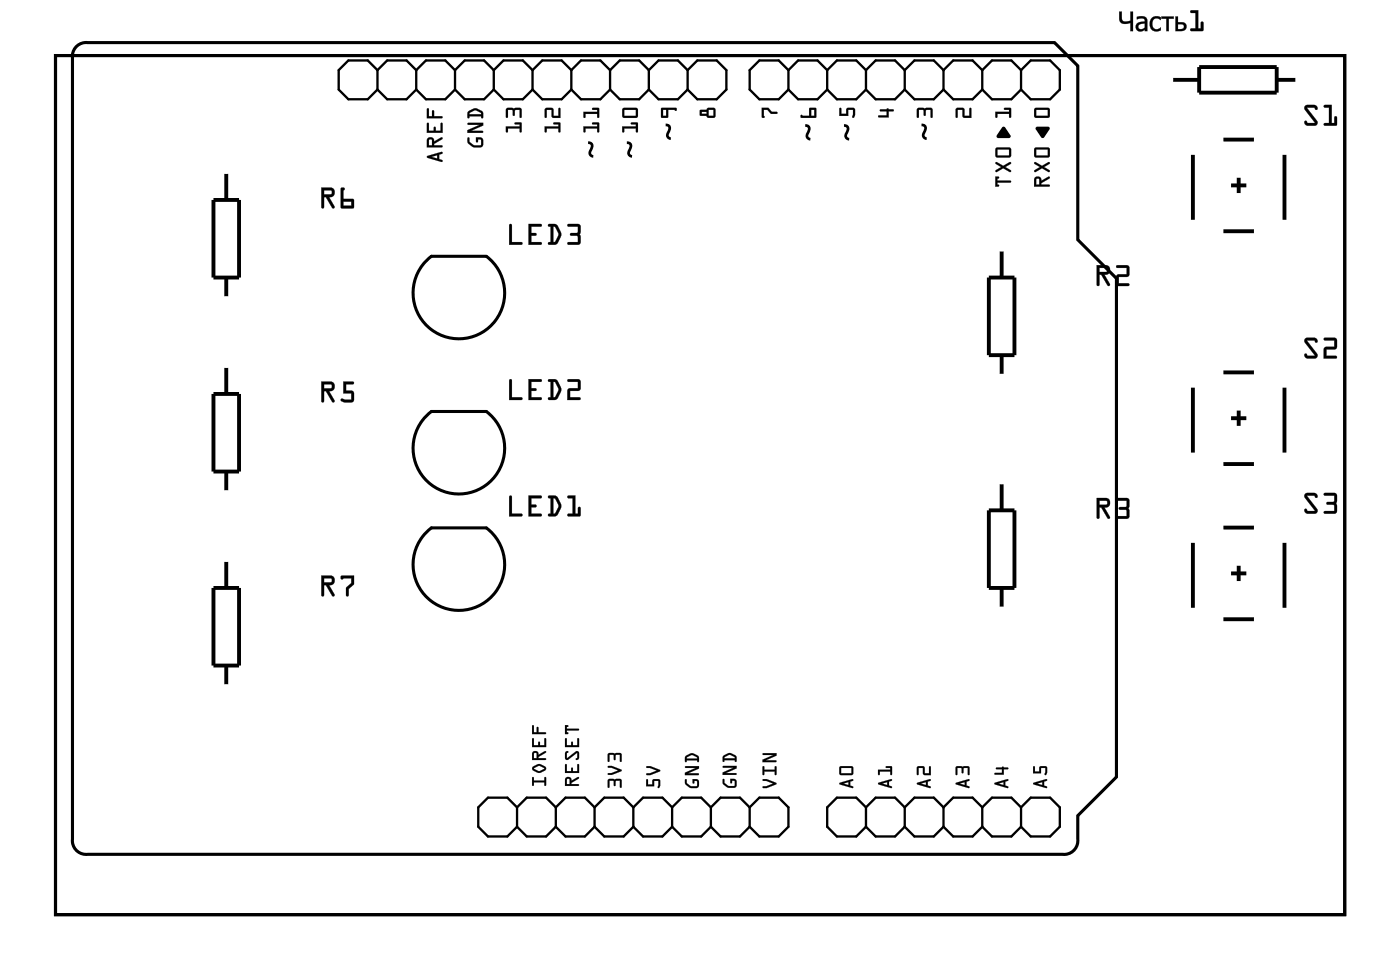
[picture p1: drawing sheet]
<svg xmlns="http://www.w3.org/2000/svg" width="92mm" height="63mm" viewBox="0 0 92 63" stroke-linecap="round" stroke-linejoin="round" font-family="sans-serif">
<path d="M3.6 3.6h84.5v56.3h-84.5zM4.9 3.1a.9 .9 0 0 1 .8-.3h63.4l1.5 1.5v11.4l2.5 2.5v32.7l-2.5 2.5v1.5a.9 .9 0 0 1-1 1h-63.9a.9 .9 0 0 1-1-1v-51.1l.1-.4zM27.8 17.2l.5-.4h3.6a3 3 0 0 1 .5 4.3 3 3 0 0 1-4.3 .4 3 3 0 0 1-.3-4.3zM27.8 34.9l.5-.3h3.6a3 3 0 0 1 .5 4.2 3 3 0 0 1-4.3 .4 3 3 0 0 1-.3-4.3zM27.8 27.3l.5-.4h3.6a3 3 0 0 1 .5 4.3 3 3 0 0 1-4.3 .4 3 3 0 0 1-.3-4.3z" fill="none" stroke="#000" stroke-width=".2"/>
<g fill="#000">
<path d="M49.9 7.1h.4l.3 .2h.3v.1h-.4l-.2-.2h-.3l.1 .5h-.2zM55 7.1h.1v.4h.3l.1-.4h.4l.1 .4a.11 .11 0 0 1 0 .2 .11 .11 0 0 1-.2-.1l.1-.4h-.3v.4h-.6zM57.7 7.2l.5-.1 .4 .1-.4 .1v.4h-.6v-.1h.5v-.3h-.4zM60.1 7.1h.9l.1 .1v.5h-.1v-.5h-.3l-.1 .4-.1-.4h-.3v.5h-.1zM62.6 7.1h.5l.1 .1v.4h.3v-.5h.1v.6h-.5v-.5h-.4v.5h-.1zM65.7 8.3h.2l.3 .6v.1h-.9zM65.2 7.3h.9v-.1h-.3v-.1h.4v.6h-.1v-.2h-.8v.2zM67.9 8.3h.8l.1 .1-.5 .6-.4-.5zM78 .7h.5v1.2h.2v-.4l.1-.1v.6h-.8v-.1h.3v-1.1h-.3z"/>
<path d="M3.6 3.6h84.5v56.3h-84.5zM3.6 3.6v56.3h84.5v-56.3z"/>
<path d="M21 12.3h.7a.32 .32 0 0 1 .2 .3 .32 .32 0 0 1-.3 .3l.3 .6a.1 .1 0 0 1 0 .1 .1 .1 0 0 1-.2 0l-.3-.7h-.2v.7a.1 .1 0 0 1-.1 .1 .1 .1 0 0 1-.1-.1zM21.1 12.3v1.3h.1v-.7h.2l.4 .7h.1l-.4-.7a.31 .31 0 0 0 .4-.2 .31 .31 0 0 0-.2-.4zM21.2 12.5v.2h.5v-.2zM21.2 12.4l.5 .1v.2h-.5zM22.3 12.3h.2a.09 .09 0 0 1 .1 .1 .09 .09 0 0 1-.1 .1v.5l.7 .1-.1 .5h-.8zM22.4 12.3l-.1 1.3h.8l.1-.5-.7-.1v-.6h.1zM22.5 13.2v.3h.5v-.3zM22.5 13.2h.5v.3h-.5z"/>
<path d="M21.1 12.3h.6a.31 .31 0 0 1 .2 .3 .31 .31 0 0 1-.3 .3l.3 .7h-.1l-.4-.7h-.2v.7h-.1zM21.2 12.5v.2h.5v-.2zM22.3 12.3h.3l-.1 .2v.5l.7 .1-.1 .5h-.8zM22.5 13.2v.3h.5v-.3z"/>
<path d="M28 10.2l1-.3v.2h-.2v.3l.2 .1v.1h-.1l-.9-.3zM28 10.2v.1l1 .3-.2-.2v-.3l.2-.1-.1-.1zM28.3 10.3l.3 .1v-.2zM28.2 10.3l.4-.1v.2zM28 9a.25 .25 0 0 1 .3 0 .25 .25 0 0 1 .1 .3l.6-.3v.1l-.6 .3v.1h.5l.1 .1-1 .1zM28 9.1v.5h1l-.1-.1h-.5v-.1l.6-.3v-.1l-.6 .3a.24 .24 0 0 0-.1-.3 .24 .24 0 0 0-.3 .1zM28.1 9.1v.4h.2v-.3zM28.1 9.1l.2 .1v.3h-.2zM28 8.1h.1v.5h.3l.1-.3v.3h.4v-.5l.1-.1v.7h-1zM28 8.1v.6h1v-.7l-.1 .1v.5h-.4v-.3l-.1 .3h-.3v-.5zM28 7.1h.1v.5h.2l.1-.4v.1v.3h.5l.1 .1h-1zM28 7.1v.6h1l-.1-.1h-.5v-.4l-.1 .4h-.2v-.5z"/>
<path d="M28 10.2l1-.3v.1l-.2 .1v.3l.2 .2-1-.3zM28.3 10.3l.3 .1v-.2zM28 9a.24 .24 0 0 1 .3 0 .24 .24 0 0 1 .1 .3l.6-.3v.1l-.6 .3v.1h.5l.1 .1h-1zM28.1 9.1v.4h.2v-.3zM28 8.1h.1v.5h.3l.1-.3v.3h.4v-.5l.1-.1v.7h-1zM28 7.1h.1v.5h.2l.1-.4v.4h.5l.1 .1h-1z"/>
<path d="M30.6 9h.2v.3l.3 .2h.4v-.4h-.2v.2h-.1v-.3l.4 .1 .1 .4-.2 .1a.65 .65 0 0 1-.9-.5zM30.6 8.1l1.1-.1v.2l-.8 .4h.7l.1 .1h-1.1v-.2l.8-.3h-.7zM30.7 7.3a.61 .61 0 0 1 .9 0l.1 .4h-.1l-.1-.1h-.7l-.1 .1zM30.8 7.4v.1h.7v-.1l-.4-.2z"/>
<path d="M30.6 9h.1l.1 .3 .2 .2h.5v-.3l-.2-.1v.2h-.1v-.3h.3l.1 .1v.4l-.1 .2-.5-.1-.4-.3zM30.6 9l.1 .4a.68 .68 0 0 0 .9 .1v-.4l-.1-.1h-.3v.3l.1-.2 .2 .1v.3h-.5l-.2-.2-.1-.3zM30.6 8.1l1.1-.1v.2l-.8 .4h.7l.1 .1h-1.1v-.2l.8-.3h-.7zM30.6 8.1l.1 .1h.7l-.8 .3v.2h1v-.1h-.7l.8-.4v-.2zM30.7 7.3l.4-.2h.2l.3 .2 .1 .4h-.2v-.1h-.7l-.1 .1-.1-.3zM30.7 7.3v.4l.1-.1h.7v.1h.1v-.4l-.3-.2h-.3zM30.8 7.4v.1h.7v-.1l-.4-.2zM30.8 7.4l.3-.2 .4 .2v.1h-.7z"/>
<path d="M33.4 14.7h.1v1.1h.6a.1 .1 0 0 1 .1 .1 .1 .1 0 0 1-.1 .1h-.7zM33.4 14.7v1.3h.8v-.1h-.7v-1.2zM34.6 14.7h.8a.1 .1 0 0 1 .1 .1 .1 .1 0 0 1-.1 0h-.6v.5l.3-.1a.1 .1 0 0 1 .1 .1 .1 .1 0 0 1-.1 .1h-.3v.4h.6a.1 .1 0 0 1 .1 .1 .1 .1 0 0 1-.1 .1h-.8zM34.6 14.7v1.3h.8v-.1h-.6v-.5h.3v-.1h-.3v-.5h.6l.1-.1zM35.9 14.7h.6l.3 .6-.3 .6-.5 .1a.1 .1 0 0 1-.1-.1 .1 .1 0 0 1 .1-.1h.1v-1h-.2zM35.9 14.7v.1h.2v1.1h-.1l-.1 .1h.5l.3-.5v-.3l-.3-.5zM36.3 14.8v1h.1l.2-.5-.2-.4zM36.2 14.8l.2 .1 .2 .4-.3 .6h-.1zM37.2 14.7h.7l.1 .1v.5v.6l-.1 .1h-.6a.1 .1 0 0 1-.1-.1 .1 .1 0 0 1 .1-.1h.6l-.1-.3-.4-.1a.1 .1 0 0 1-.1-.1 .1 .1 0 0 1 .1-.1h.4l.1-.4h-.7zM37.2 14.7v.1h.7l-.1 .4-.4 .1v.1l.4 .1 .1 .4h-.6l-.1 .1h.7l.1-.2v-.5v-.5l-.1-.1z"/>
<path d="M33.4 14.7h.1v1.1l.7 .1v.1h-.8zM34.6 14.7h.9l-.1 .1h-.6v.5h.3h.1l-.1 .1h-.3v.4l.6 .1v.1h-.8zM35.9 14.7h.6a.8 .8 0 0 1 .1 1.2l-.2 .1h-.5v-.1l.2-.1v-1h-.2zM36.3 14.8v1l.3-.5-.2-.4zM37.2 14.7h.7l.1 .1v.5v.5l-.1 .2h-.7l.1-.2h.6l-.1-.3-.4-.1-.1-.1h.1l.4-.1 .1-.4h-.7z"/>
<path d="M33.1 8.3h.9v-.2h-.3l.4-.1 .1 .6h-.2v-.2h-.7v.2l-.1 .1zM33.2 7.1h.9l.1 .1v.5h-.2v-.5h-.3v.4l-.1-.4h-.3v.5h-.1z"/>
<path d="M33.1 8.3h.9v-.2h-.3l.4-.1 .1 .6h-.2v-.2h-.7v.2l-.1 .1zM33.1 8.3l.1 .4 .1-.1v-.2h.8v.2h.1l-.1-.6-.4 .1h.1h.3v.2zM33.2 7.1h.9l.1 .1v.5h-.2v-.5h-.2l-.1 .4-.1-.4h-.3v.5h-.1zM33.2 7.1v.6h.1v-.5h.3l.1 .4v-.4h.4v.5h.1v-.5l-.1-.1z"/>
<path d="M35.7 8.3h.9v-.2h-.3l.4-.1v.6h-.1v-.2h-.8v.2l-.1 .1zM35.7 7.1h.5l.1 .1v.4h.3v-.5h.1v.6h-.5l-.1-.5h-.3v.5h-.1z"/>
<path d="M35.7 8.3h.9v-.2h-.3h-.1l.5-.1v.6h-.1v-.2h-.8v.2l-.1 .1zM35.7 8.3v.4l.1-.1v-.2h.8v.2h.1v-.6l-.4 .1h.3v.2zM35.7 7.1h.5l.1 .1v.4h.3v-.5h.1v.6h-.5l-.1-.5h-.3v.5h-.1zM35.7 7.1v.6h.1v-.5h.3l.1 .5h.5v-.6h-.1v.5h-.3l-.1-.5z"/>
<path d="M38.2 8.3h.9v-.2h-.3l.4-.1 .1 .6h-.2v-.2h-.7v.2l-.1 .1zM38.2 7.3h.9v-.1h-.3v-.1h.4l.1 .6h-.2v-.2h-.7v.2h-.1z"/>
<path d="M38.2 8.3h.9v-.2h-.3l.4-.1 .1 .6h-.2v-.2h-.7v.2l-.1 .1zM38.2 8.3l.1 .4v-.1l.1-.2h.7v.2h.1v-.6l-.4 .1h.3v.2zM38.2 7.3h.9v-.1h-.3v-.1h.4l.1 .6h-.2v-.2h-.7v.2h-.1zM38.2 7.3l.1 .4 .1-.2h.7v.2h.1v-.6h-.4v.1h.3v.1z"/>
<path d="M40.8 8.3h.9v-.2h-.3h-.1l.5-.1v.6h-.1v-.2h-.8v.2l-.1 .1zM40.8 7.1h.9l.1 .1v.4l-.1 .1h-.9v-.1zM40.9 7.2v.4h.8v-.4z"/>
<path d="M40.8 8.3h.9v-.2h-.3h-.1l.5-.1v.6h-.1v-.2h-.8v.2l-.1 .1zM40.8 8.3v.4l.1-.1v-.2h.8v.2h.1v-.6l-.5 .1h.1h.3v.2zM40.8 7.1h.9l.1 .1v.4l-.1 .1h-.9v-.1zM40.8 7.1v.5v.1h.9l.1-.1v-.4l-.1-.1zM40.9 7.2v.4h.8v-.4zM40.9 7.2h.8v.4h-.8z"/>
<path d="M43.3 7.1h1v.1v.1l-.5-.1v.5h-.4h-.1zM43.4 7.2v.4h.2v-.4z"/>
<path d="M43.3 7.1h1v.1v.1l-.1-.1h-.4v.5h-.4h-.1zM43.3 7.1l.1 .6h.4v-.5l.5 .1v-.1v-.1zM43.4 7.2v.4h.2v-.4zM43.4 7.2h.2v.4h-.2z"/>
<path d="M45.9 7.2h.4l.1-.1h.4l.1 .1v.4l-.5 .1-.1-.1h-.4zM46.4 7.2v.4h.3v-.4zM46 7.3v.2h.3v-.2z"/>
<path d="M45.9 7.2h.4l.1-.1h.4l.1 .1v.4l-.5 .1-.1-.1h-.4zM45.9 7.2v.4h.4l.1 .1 .5-.1v-.4l-.1-.1h-.4l-.1 .1zM46.4 7.2v.4h.3v-.4zM46.4 7.2h.3v.4h-.3zM46 7.3v.2h.3v-.2zM46 7.3h.3v.2h-.3z"/>
<path d="M49.9 7.1h.4l.3 .2h.3v.1l-.4 .1-.2-.3h-.3l.1 .5h-.2zM49.9 7.1l.1 .6h.1l-.1-.5h.3l.2 .2h.4v-.1h-.3l-.3-.2z"/>
<path d="M52.5 7.5l.5 .1v-.5h.5l-.1 .6h-.9zM53.1 7.2v.4h.2v-.4z"/>
<path d="M52.5 7.5l.5 .1v-.5h.5l-.1 .6h-.9zM52.5 7.5v.2h.9l.1-.6h-.5v.5zM53.1 7.2v.4h.2v-.4zM53.1 7.2h.3v.4h-.3z"/>
<path d="M55 7.1h.1v.4h.3l.1-.4h.4l.1 .1v.5h-.2l.1-.5h-.3v.4h-.6zM55 7.1v.5h.6v-.4h.3l-.1 .4a.11 .11 0 0 0 .2 .1 .11 .11 0 0 0 0-.2l-.1-.4h-.4l-.1 .4h-.3v-.4z"/>
<path d="M57.7 7.2h.4l.1-.1 .4 .1-.4 .1v.4h-.6v-.1h.5v-.3h-.4zM57.7 7.2v.1h.4v.3h-.5v.1h.6v-.4l.4-.1-.4-.1z"/>
<path d="M60.1 7.1h.9l.1 .1v.5h-.1v-.5h-.3l-.1 .4-.1-.4h-.3v.5h-.1zM60.1 7.1v.6h.1v-.5h.3l.1 .4 .1-.4h.3v.5h.1v-.5l-.1-.1z"/>
<path d="M62.6 7.1h.5l.1 .1v.4h.3v-.5h.1v.6h-.5v-.5h-.4v.5h-.1zM62.7 7.1v.6v-.5h.4v.5h.5v-.6h-.1v.5h-.3l-.1-.5z"/>
<path d="M65.2 11.6h.3l-.2 .2h.9v.1l-.9 .1 .2 .2h-.3zM65.2 10.6l.5 .3 .5-.3v.1l-.3 .2 .3 .3-.1 .1-.4-.3-.4 .3-.1-.2 .4-.2-.4-.2zM65.3 9.7h.9v.1v.4l-.1 .1h-.8l-.1-.1zM65.3 9.8v.4h.8v-.4z"/>
<path d="M65.2 11.6h.3l-.2 .2h.9v.1l-.9 .1 .2 .2h-.3zM65.2 11.6v.6h.2l-.1-.1v-.2h.9v-.1h-.9v-.1l.1-.1zM65.2 10.6l.5 .3 .5-.3v.1l-.3 .2 .3 .3-.1 .1-.4-.3-.4 .3-.1-.2 .4-.2-.4-.2zM65.2 10.6v.1l.4 .2-.4 .2 .1 .2 .4-.3 .4 .3 .1-.1-.4-.3 .4-.2v-.1l-.5 .3zM65.2 9.7h1v.1v.4l-.1 .1h-.8l-.1-.1zM65.3 9.7l-.1 .5 .1 .1h.8l.1-.1v-.4v-.1zM65.3 9.8v.4h.8v-.4zM65.3 9.8h.8v.4h-.8z"/>
<path d="M65.2 7.3h.9v-.1h-.3v-.1h.4v.6h-.1v-.2h-.8v.2zM65.2 7.3l.1 .4v-.3h.8v.3h.1v-.6h-.4v.1h.3v.1z"/>
<path d="M67.8 7.1h.9l.1 .1v.4l-.2 .1h-.8v-.1zM67.9 7.2v.4h.7v-.4z"/>
<path d="M67.8 7.1h.9l.1 .1v.4l-.2 .1h-.8l-.1-.1zM67.8 7.1v.5v.1h.8l.2-.1v-.4l-.1-.1zM67.9 7.2v.4h.7v-.4zM67.9 7.2h.8v.4h-.8z"/>
<path d="M67.8 11.6a.24 .24 0 0 1 .3 0 .24 .24 0 0 1 .1 .2l.5-.2 .1 .1-.6 .3v.1h.5l.1 .1h-1zM67.9 11.7v.4h.2v-.4zM67.8 10.6l.5 .3 .4-.3v.1l-.3 .2 .4 .3-.1 .1-.4-.3-.5 .3v-.2l.3-.2-.3-.2zM67.8 9.7h.9l.1 .1v.4l-.2 .1h-.8v-.1zM67.9 9.8v.4h.7v-.4z"/>
<path d="M67.8 11.6a.25 .25 0 0 1 .3 0 .25 .25 0 0 1 .1 .2l.5-.2 .1 .1-.6 .3v.1h.5l.1 .1h-1.1zM67.8 11.6v.6h1l-.1-.1h-.5v-.1l.5-.3v-.1l-.5 .2a.24 .24 0 0 0-.1-.2 .24 .24 0 0 0-.3 0zM67.9 11.7v.4h.2v-.4zM67.9 11.7h.2v.4h-.2zM67.8 10.6l.5 .3 .4-.3 .1 .1-.4 .2 .4 .3-.1 .1-.4-.3-.5 .3v-.2l.3-.2-.3-.2zM67.8 10.6v.1l.3 .2-.3 .2v.2l.5-.3 .4 .3 .1-.1-.4-.3 .3-.2v-.1l-.4 .3zM67.8 9.7h.9l.1 .1v.4l-.2 .1h-.8l-.1-.1zM67.8 9.7v.5v.1h.8l.2-.1v-.4l-.1-.1zM67.9 9.8v.4h.7v-.4zM67.9 9.8h.8v.4h-.8z"/>
<path d="M71.8 17.4h.7a.32 .32 0 0 1 .2 .3 .32 .32 0 0 1-.3 .3l.3 .6a.1 .1 0 0 1 0 .1 .1 .1 0 0 1-.2 0l-.3-.7h-.2v.6a.1 .1 0 0 1-.1 .1 .1 .1 0 0 1-.1-.1zM71.9 17.4v1.3l.1-.1v-.6h.2l.4 .7h.1l-.4-.7a.31 .31 0 0 0 .4-.3 .31 .31 0 0 0-.2-.3zM72 17.5v.3l.5-.1v-.1zM72 17.5h.5v.3h-.5zM73.1 17.4h.7l.2 .1-.1 .6h-.6v.4h.6a.1 .1 0 0 1 .1 .1 .1 .1 0 0 1-.1 .1h-.8l.1-.7h.6v-.5h-.6zM73.2 17.4v.1h.6v.5h-.6l-.1 .7h.8v-.1h-.6v-.5h.6l.1-.6-.2-.1z"/>
<path d="M71.9 17.4h.6a.31 .31 0 0 1 .2 .3 .31 .31 0 0 1-.3 .3l.3 .7h-.1l-.4-.7h-.2v.6l-.1 .1zM72 17.5v.3h.5v-.3zM73.1 17.4h.7l.2 .1-.1 .6h-.6v.4l.6 .1v.1h-.8l.1-.7h.6v-.5h-.6z"/>
<path d="M73.3 .8h.2v.3a.32 .32 0 0 0 .2 .3 .32 .32 0 0 0 .4 0v-.6h.1v1.2h-.1v-.5h-.2a.38 .38 0 0 1-.6-.3zM74.6 1.6a.21 .21 0 0 0 .1 .3 .21 .21 0 0 0 .3-.1v-.3zM74.5 1.1h.1a.37 .37 0 0 1 .6 .3v.6h-.2v-.1a.33 .33 0 0 1-.6 0 .33 .33 0 0 1 .4-.5h.2v-.1h-.5zM75.4 1.2a.51 .51 0 0 1 .7-.1v.2h-.1a.34 .34 0 0 0-.5 .1 .34 .34 0 0 0 .1 .4 .34 .34 0 0 0 .5 0v.2a.5 .5 0 0 1-.7-.1 .5 .5 0 0 1 0-.7zM76.1 1.1h.8v.1h-.3v.8h-.2v-.8h-.3zM77 1.1h.2v.4a.36 .36 0 0 1 .4 0 .36 .36 0 0 1 .1 .4l-.2 .1h-.5zM77.2 1.6v.3h.1a.19 .19 0 0 0 .3-.2 .19 .19 0 0 0-.3-.1z"/>
<path d="M73.3 .8h.2v.3a.28 .28 0 0 0 .2 .3 .28 .28 0 0 0 .3 0h.1v-.6h.1v1.2h-.1v-.5h-.1a.42 .42 0 0 1-.7-.3zM73.3 .8v.5l.1 .2 .3 .1 .4-.1v.5h.1v-1.2h-.1v.6h-.4l-.2-.1v-.5zM74.6 1.6a.21 .21 0 0 0 .1 .3 .21 .21 0 0 0 .3-.1v-.3zM74.6 1.6l.4-.1v.3a.22 .22 0 0 1-.3 .1 .22 .22 0 0 1-.1-.3zM74.5 1.1h.1a.38 .38 0 0 1 .6 .3v.6h-.2v-.1l-.1 .1a.31 .31 0 0 1-.5-.1 .31 .31 0 0 1 .2-.4l.4-.1a.33 .33 0 0 0-.5-.1zM74.5 1.1v.2l.4-.1 .1 .2a.43 .43 0 0 0-.6 .5l.2 .1 .4-.1v.1h.2l-.1-.8-.2-.1zM75.4 1.2a.51 .51 0 0 1 .7-.1l-.1 .2a.35 .35 0 0 0-.5 .1 .35 .35 0 0 0 .2 .5l.4-.1v.2h-.2a.49 .49 0 0 1-.6-.2 .49 .49 0 0 1 .1-.6zM75.5 1.2a.49 .49 0 0 0-.1 .7 .49 .49 0 0 0 .6 .1v-.2a.34 .34 0 0 1-.5-.2 .34 .34 0 0 1 .4-.4l.2 .1-.1-.2a.5 .5 0 0 0-.5 .1zM76.1 1.1h.8v.1h-.3v.8h-.2v-.8h-.3zM76.1 1.1v.1h.3v.8h.2v-.8h.3v-.1zM77 1.1h.2v.4a.35 .35 0 0 1 .4 0 .35 .35 0 0 1 .1 .4l-.3 .1h-.4zM77 1.1v.9h.3a.3 .3 0 0 0 .4-.1 .3 .3 0 0 0-.1-.4h-.4v-.4zM77.2 1.6v.3l.3-.1v-.2zM77.2 1.6h.1a.19 .19 0 0 1 .3 .1 .19 .19 0 0 1-.3 .2h-.1z"/>
<path d="M78 .7h.5v1.2h.2v-.4a.1 .1 0 0 1 .1-.1 .1 .1 0 0 1 .1 .1l-.1 .5h-.7a.1 .1 0 0 1-.1-.1 .1 .1 0 0 1 .1 0h.2v-1.1l-.3 .1zM78 .7v.1h.3v1.1h-.3v.1h.8v-.6l-.1 .1v.4h-.2v-1.2z"/>
<path d="M85.5 6.9h.7l.1 .2a.13 .13 0 0 1-.1 .1 .13 .13 0 0 1-.1-.1h-.5l.7 .8a.21 .21 0 0 1 0 .2 .21 .21 0 0 1-.2 .1h-.5l-.2-.2a.13 .13 0 0 1 .2-.1 .13 .13 0 0 1 .1 .1h.4l-.6-.8zM85.5 6.9v.3l.7 .8-.5 .1-.2-.2v.2l.2 .1h.5l.1-.2-.7-.9 .5-.1 .1 .2 .1-.2-.2-.1zM86.7 6.9h.6l-.1 1.2h.2v-.4a.1 .1 0 0 1 .1-.1 .1 .1 0 0 1 .1 .1v.5h-.8a.1 .1 0 0 1-.1-.1 .1 .1 0 0 1 .1-.1l.3 .1v-1.1h-.3zM86.8 6.9v.1h.3v1.1h-.3l-.1 .1h.8v-.6l-.1 .1v.4h-.2v-1.2z"/>
<path d="M85.5 6.9h.6l.2 .1-.1 .2-.1-.1h-.5l.7 .9-.1 .2h-.5l-.2-.1v-.2l.2 .2 .4-.1-.6-.8zM86.8 6.9h.4v1.2h.2v-.4l.1-.1v.6h-.8l.1-.1h.3v-1.1h-.3z"/>
<path d="M21 25h.7a.32 .32 0 0 1 .2 .3 .32 .32 0 0 1-.3 .3l.3 .6a.1 .1 0 0 1 0 .1 .1 .1 0 0 1-.2 0l-.3-.7h-.2v.7a.1 .1 0 0 1-.1 .1 .1 .1 0 0 1-.1-.1zM21.1 25v1.3h.1v-.7h.2l.4 .7h.1l-.4-.7a.31 .31 0 0 0 .4-.2 .31 .31 0 0 0-.2-.4zM21.2 25.2v.2h.5v-.2zM21.2 25.1l.5 .1v.2h-.5zM22.5 25h.6a.1 .1 0 0 1 .1 .1 .1 .1 0 0 1-.1 .1h-.4v.4h.4l.1 .6-.2 .2-.6-.1a.11 .11 0 0 1-.1-.2 .1 .1 0 0 1 .1 0l.6 .1v-.5l-.5 .1zM22.5 25v.7h.5v.5l-.6-.1-.1 .1 .3 .1h.5l.1-.1v-.5l-.1-.1h-.4v-.5h.4l.1-.1z"/>
<path d="M21 37.7h.7a.32 .32 0 0 1 .2 .3 .32 .32 0 0 1-.3 .3l.3 .6a.1 .1 0 0 1 0 .1 .1 .1 0 0 1-.2 0l-.3-.7h-.2v.7a.1 .1 0 0 1-.1 .1 .1 .1 0 0 1-.1-.1zM21.1 37.7v1.3h.1v-.7h.2l.4 .7h.1l-.4-.7a.31 .31 0 0 0 .4-.2 .31 .31 0 0 0-.2-.4zM21.2 37.9v.2h.5v-.2zM21.2 37.8l.5 .1v.2h-.5zM22.3 37.7h.9v.6l-.4 .3 .1 .4a.1 .1 0 0 1-.1 .1 .1 .1 0 0 1-.1-.1v-.5l.3-.3v-.3h-.5h-.1zM22.4 37.7v.2l.6-.1v.4l-.3 .3v.5h.1v-.5l.4-.3v-.5z"/>
<path d="M21.1 25h.6a.31 .31 0 0 1 .2 .3 .31 .31 0 0 1-.3 .3l.3 .7h-.1l-.4-.7h-.2v.7h-.1zM21.2 25.2v.2h.5v-.2zM22.5 25h.6l.1 .1-.1 .1h-.4v.4h.4l.1 .1v.5l-.2 .1h-.4a.15 .15 0 0 1-.2 0 .15 .15 0 0 1 0-.2l.6 .1v-.5h-.5z"/>
<path d="M21.1 37.7h.6a.31 .31 0 0 1 .2 .3 .31 .31 0 0 1-.3 .3l.3 .7h-.1l-.4-.7h-.2v.7h-.1zM21.2 37.9v.2h.5v-.2zM22.3 37.7h.9v.6l-.4 .3v.4h-.1v-.5l.3-.3v-.3h-.6z"/>
<path d="M33.4 24.8l.1 .1v1.1h.6a.1 .1 0 0 1 .1 .1 .1 .1 0 0 1-.1 .1h-.7zM33.4 24.9v1.3h.8v-.2h-.7v-1.1zM34.6 24.8h.8a.1 .1 0 0 1 .1 .1 .1 .1 0 0 1-.1 .1h-.6v.4h.3a.1 .1 0 0 1 .1 .1 .1 .1 0 0 1-.1 .1h-.3v.4h.6a.1 .1 0 0 1 .1 .1 .1 .1 0 0 1-.1 .1h-.8zM34.6 24.8v1.4h.8v-.2h-.6v-.4h.3v-.1v-.1h-.3v-.4h.6l.1-.1zM35.9 24.8l.6 .1 .3 .6-.3 .6-.5 .1a.1 .1 0 0 1-.1-.1 .1 .1 0 0 1 .1-.1h.1v-1h-.2zM35.9 24.9v.1h.2v1h-.1l-.1 .1 .5 .1 .3-.5v-.4l-.3-.4zM36.3 25v1h.1l.2-.5-.2-.4zM36.2 25h.2l.2 .5-.3 .5h-.1zM37.2 24.8h.7l.1 .1v.6l-.7 .1v.4h.7a.1 .1 0 0 1 0 .1 .1 .1 0 0 1 0 .1h-.8v-.7l.7-.1v-.4h-.7zM37.2 24.9v.1h.7v.4l-.7 .1v.7h.8v-.2h-.7v-.4l.7-.1v-.6l-.1-.1z"/>
<path d="M33.4 32.5h.1v1.1h.6a.1 .1 0 0 1 .1 .1 .1 .1 0 0 1-.1 .1h-.7zM33.4 32.5v1.3h.8v-.2h-.7v-1.1zM34.6 32.4h.8a.1 .1 0 0 1 .1 .1 .1 .1 0 0 1-.1 .1h-.6v.4h.3a.1 .1 0 0 1 .1 .1 .1 .1 0 0 1-.1 .1h-.3v.4h.6a.1 .1 0 0 1 .1 .1 .1 .1 0 0 1-.1 .1h-.8zM34.6 32.4v1.4h.8v-.2h-.6v-.4h.3v-.1v-.1h-.3v-.4h.6l.1-.1zM35.9 32.5h.6l.3 .6-.3 .6-.5 .1a.1 .1 0 0 1-.1-.1 .1 .1 0 0 1 .1-.1h.1v-1h-.2zM35.9 32.5v.1h.2v1h-.1l-.1 .1 .5 .1 .3-.5v-.4l-.3-.4zM36.3 32.6v1h.1l.2-.5-.2-.4zM36.2 32.6l.2 .1 .2 .4-.3 .5h-.1zM37.2 32.5l.5-.1v1.2h.2v-.3a.1 .1 0 0 1 .1-.1 .1 .1 0 0 1 0 .1v.5h-.7a.1 .1 0 0 1-.1-.1 .1 .1 0 0 1 .1-.1h.2v-1h-.3zM37.2 32.5v.1h.3v1h-.3v.1l.8 .1v-.6h-.1v.4h-.2v-1.2z"/>
<path d="M33.4 24.8l.1 .1v1.1h.7v.2h-.8zM34.6 24.8l.9 .1-.1 .1h-.6v.4h.3l.1 .1-.1 .1h-.3v.4h.6v.2h-.8zM35.9 24.8l.6 .1a.8 .8 0 0 1 .1 1.1l-.2 .2-.5-.1v-.1h.2v-1h-.2zM36.3 25v1l.3-.5-.2-.5zM37.2 24.8h.7l.1 .1v.6l-.7 .1v.4h.7v.2h-.8v-.7l.7-.1v-.4h-.7z"/>
<path d="M33.4 32.5h.1v1.1h.7v.2h-.8zM34.6 32.4l.9 .1-.1 .1h-.6v.4h.3l.1 .1-.1 .1h-.3v.4h.6v.2h-.8zM35.9 32.5h.6a.8 .8 0 0 1 .1 1.2l-.2 .1-.5-.1 .2-.1v-1h-.2zM36.3 32.6v1l.3-.5-.2-.4zM37.2 32.5l.5-.1v1.2h.2v-.4h.1v.6l-.8-.1v-.1h.3v-1h-.3z"/>
<path d="M71.8 32.6h.7a.32 .32 0 0 1 .2 .4 .32 .32 0 0 1-.3 .2l.3 .6a.1 .1 0 0 1 0 .2 .11 .11 0 0 1-.2-.1l-.3-.7h-.2v.7a.1 .1 0 0 1-.1 .1 .1 .1 0 0 1-.1-.1zM71.9 32.6v1.3h.1v-.7h.2l.4 .7h.1l-.4-.7a.31 .31 0 0 0 .4-.2 .31 .31 0 0 0-.2-.4zM72 32.8v.2h.5v-.2zM72 32.8h.5v.2l-.5 .1zM73.1 32.6h.7l.2 .2-.1 .5 .1 .6-.2 .1h-.6a.1 .1 0 0 1-.1-.1 .1 .1 0 0 1 .1-.1h.6v-.4h-.4a.1 .1 0 0 1-.1-.1 .1 .1 0 0 1 .1-.1h.4v-.4h-.6zM73.2 32.6v.2h.6v.4h-.4l-.1 .1 .1 .1h.4v.4h-.6l-.1 .1h.8l.1-.1-.1-.5 .1-.6-.2-.1z"/>
<path d="M71.9 32.6h.6a.31 .31 0 0 1 .2 .4 .31 .31 0 0 1-.3 .2l.3 .7-.1 .1-.4-.8h-.2v.7l-.1 .1zM72 32.8v.2h.5v-.2zM73.1 32.6h.7l.2 .1-.1 .6 .1 .5-.1 .2-.8-.1 .1-.1h.6v-.4h-.5v-.1v-.1h.5v-.4h-.6z"/>
<path d="M85.5 22.2l.7-.1 .1 .2a.13 .13 0 0 1-.1 .1 .13 .13 0 0 1-.1-.1h-.5l.7 .8a.21 .21 0 0 1 0 .3 .21 .21 0 0 1-.2 .1h-.5l-.2-.3a.13 .13 0 0 1 .2 0 .13 .13 0 0 1 .1 .1h.4l-.6-.9zM85.5 22.2v.2l.7 .9h-.5l-.2-.1v.1l.2 .2 .5-.1 .1-.2-.7-.9h.5l.1 .1 .1-.1-.2-.2zM86.7 22.1h.7l.2 .1-.1 .6-.6 .1v.4h.6a.1 .1 0 0 1 .1 .1 .1 .1 0 0 1-.1 .1h-.8l.1-.8h.6v-.4h-.6zM86.8 22.1v.2h.6v.4l-.6 .1-.1 .7h.8v-.2h-.6v-.4l.6-.1 .1-.6-.2-.1z"/>
<path d="M85.5 32.3h.7l.1 .2a.13 .13 0 0 1-.1 .1 .13 .13 0 0 1-.1-.1h-.5l.7 .8a.21 .21 0 0 1 0 .2 .21 .21 0 0 1-.2 .1h-.5l-.2-.2a.13 .13 0 0 1 .2-.1 .13 .13 0 0 1 .1 .1h.4l-.6-.8zM85.5 32.3v.3l.7 .8-.5 .1-.2-.2v.2l.2 .1h.5l.1-.2-.7-.9 .5-.1 .1 .2 .1-.2-.2-.1zM86.7 32.3h.7l.2 .1-.1 .6 .1 .5-.2 .1h-.6a.1 .1 0 0 1-.1-.1 .1 .1 0 0 1 .1-.1l.6 .1v-.4l-.4-.1a.1 .1 0 0 1-.1-.1 .1 .1 0 0 1 .1 0l.4-.1v-.4h-.6zM86.8 32.3v.1h.6v.4l-.4 .1-.1 .1h.1l.4 .1v.4h-.6l-.1 .1h.8l.1-.1-.1-.5 .1-.6-.2-.1z"/>
<path d="M85.5 22.2l.6-.1 .2 .2-.1 .1-.1-.1h-.5l.7 .9-.1 .3h-.5l-.2-.2v-.2l.2 .2h.4l-.6-.9zM86.8 22.1h.6l.2 .1-.1 .6-.6 .1v.4h.6v.2h-.8l.1-.7 .6-.1v-.4h-.6z"/>
<path d="M85.5 32.3h.6l.2 .1-.1 .2-.1-.1h-.5l.7 .9-.1 .2h-.5l-.2-.1v-.2l.2 .2 .4-.1-.6-.8zM86.8 32.3h.6l.2 .1-.1 .6 .1 .5-.1 .1h-.8l.1-.1h.6v-.4l-.4-.1h-.1l.1-.1 .4-.1v-.4h-.6z"/>
<path d="M34.9 50.9h.1v.2h.7v-.2l.1 .5h-.1v-.2h-.7v.2h-.1zM34.9 50.2l.5-.2 .3 .2 .1 .2-.5 .2-.4-.2zM35 50.3l.3 .2 .4-.2-.4-.2zM34.9 49.2a.22 .22 0 0 1 .3 0 .22 .22 0 0 1 .1 .2l.4-.2 .1 .1-.5 .3h.4l.1 .1-.9 .1zM35 49.3v.3h.2v-.3zM34.9 48.3l.1 .1v.4h.3v-.2l.1 .2h.3v-.4v-.1l.1 .6h-.9zM34.9 47.5h.1v.4h.2v-.3l.1 .3h.4l.1 .1-.9 .1z"/>
<path d="M34.9 50.9h.1v.2h.7v-.2l.1 .5h-.1v-.2h-.7v.2l-.1 .1zM34.9 50.9v.5l.1-.2h.7v.2h.1l-.1-.5v.2h-.7v-.2zM34.9 50.2l.5-.2 .3 .2 .1 .2-.4 .2h-.1l-.4-.2zM34.9 50.2v.2l.4 .2 .5-.2-.1-.2-.3-.2zM35 50.3l.3 .2 .4-.2-.4-.2zM35 50.3l.3-.2 .4 .2-.4 .2zM34.9 49.2a.22 .22 0 0 1 .3 0 .22 .22 0 0 1 .1 .2l.4-.2 .1 .1-.5 .3h.4l.1 .1-.9 .1zM34.9 49.2v.6l.9-.1-.1-.1h-.4v-.1l.4-.2v-.1l-.4 .2a.21 .21 0 0 0-.1-.2 .21 .21 0 0 0-.3 0zM35 49.3v.3h.2v-.3zM35 49.3h.2v.3h-.2zM34.9 48.3l.1 .1v.4h.3v-.3l.1 .3h.3v-.4v-.1l.1 .6h-.9zM34.9 48.3v.6h.9l-.1-.6v.1v.4h-.3l-.1-.2v.2h-.3v-.4zM34.9 47.5h.1v.4h.2v-.3l.1 .3h.4l.1 .1-.9 .1zM34.9 47.5v.6l.9-.1-.1-.1h-.4l-.1-.3v.3h-.2v-.4z"/>
<path d="M37.1 50.9a.22 .22 0 0 1 .2 0 .22 .22 0 0 1 .1 .2l.5-.2v.1l-.5 .2v.1h.5v.1l-.9 .1zM37.2 51l-.1 .3h.2v-.3zM37 50l.1 .1v.4h.3l.1-.3v.3h.3v-.4l.1-.1v.6h-.9zM37.1 49.2h.1l-.1 .1 .1 .3 .7-.4v.1v.4h-.2l.1-.1v-.3l-.7 .4-.1-.1zM37 48.3l.1 .1v.4h.3l.1-.2v.2h.3v-.4l.1-.1v.6h-.9zM37 47.5h.2l-.1 .2h.8v.1h-.8l.1 .2-.2 .1z"/>
<path d="M37.1 50.9a.22 .22 0 0 1 .2 0 .22 .22 0 0 1 .1 .2l.5-.2v.1l-.5 .2v.1h.5v.1l-.9 .1zM37.1 50.9l-.1 .6 .9-.1v-.1h-.5v-.1l.5-.2v-.1l-.5 .2a.21 .21 0 0 0-.1-.2 .21 .21 0 0 0-.2 0zM37.2 51l-.1 .3h.2v-.3zM37.2 51h.1v.3h-.2zM37 50h.1v.5h.3l.1-.3v.3h.3v-.4l.1-.1v.6h-.9zM37 50v.6h.9v-.6l-.1 .1v.4h-.3v-.2l-.1 .2h-.3v-.4zM37.1 49.2h.1l-.1 .1 .1 .3 .5-.4h.2v.1v.4h-.1h-.1l.1-.1v-.3l-.6 .4h-.1l-.1-.1zM37.1 49.2l-.1 .4 .1 .1h.1l.6-.4v.3l-.1 .1h.2v-.4v-.1l-.7 .4-.1-.3 .1-.1zM37 48.3l.1 .1v.4h.3l.1-.3v.3h.3v-.4l.1-.1v.6h-.9zM37 48.3v.6h.9v-.6l-.1 .1v.4h-.3v-.2l-.1 .2h-.3v-.4zM37 47.5h.2l-.1 .2h.8v.1h-.8l.1 .2-.2 .1zM37 47.5v.6l.2-.1-.1-.2h.8v-.1h-.8l.1-.2z"/>
<path d="M39.8 51h.9v.5h-.1v-.4h-.3v.4l-.1-.4h-.3v.4l-.1 .1zM39.8 50.2l.3-.1 .6 .3v.1l-.6 .2h-.3v-.1l.7-.2-.7-.1zM39.8 49.3h.9v.5h-.1v-.4h-.3v.4l-.1-.4h-.3v.4l-.1 .1z"/>
<path d="M39.8 51h.9v.1v.4h-.1v-.4h-.2l-.1 .4-.1-.4h-.3v.4l-.1 .1zM39.9 51v.6v-.1v-.4h.3l.1 .4v-.4h.3v.4h.1v-.5zM39.8 50.2l.3-.1 .6 .3v.1l-.6 .2h-.3v-.1l.7-.2-.7-.1zM39.8 50.2l.1 .1 .6 .1-.6 .2v.1h.2l.6-.2v-.1l-.6-.3zM39.8 49.3h.9v.1v.4h-.1v-.4h-.2l-.1 .4-.1-.4h-.3v.4l-.1 .1zM39.9 49.3v.6v-.1v-.4h.3l.1 .4v-.4h.3v.4h.1v-.5z"/>
<path d="M42.4 51h.1v.4h.2l.1-.4h.4l.1 .4a.1 .1 0 0 1-.1 .1 .1 .1 0 0 1-.1 0v-.4h-.2v.4h-.6zM42.4 50.2h.2l.6 .2v.1l-.6 .2h-.2v-.1l.6-.2-.6-.1z"/>
<path d="M42.3 51h.2v.4h.2l.1-.4h.4l.1 .1-.1 .5-.1-.1v-.4h-.2v.4h-.6zM42.4 51l-.1 .5h.6l-.1-.4h.3v.4a.1 .1 0 0 0 .1 0 .1 .1 0 0 0 0-.1v-.4h-.4l-.1 .4h-.3v-.4zM42.3 50.2l.3-.1 .6 .3v.1l-.6 .2h-.2v-.1l.6-.2-.6-.1zM42.4 50.2v.1l.6 .1-.6 .2v.1h.2l.6-.2v-.1l-.6-.2z"/>
<path d="M44.9 51h.1v.3l.3 .2 .4-.1-.1-.3h-.1v.2h-.1v-.3l.3 .1 .1 .3-.1 .2a.58 .58 0 0 1-.8-.5zM44.9 50.2h.9v.1l-.7 .3h.6l.1 .1h-.9v-.1l.7-.3h-.7zM44.9 49.5a.54 .54 0 0 1 .8 0v.4v-.1h-.7l-.1 .1zM45 49.6v.1h.7l-.4-.3z"/>
<path d="M44.9 51h.1v.3l.2 .1 .4 .1 .1-.3-.2-.1v.2h-.1v-.3h.3l.1 .1v.4l-.2 .1h-.4l-.3-.3zM44.9 51v.4a.61 .61 0 0 0 .9 .1v-.4l-.1-.1h-.3v.3l.1-.2 .2 .1-.1 .3h-.4l-.2-.2v-.3zM44.9 50.2l.9-.1v.2l-.7 .3h.6l.1 .1h-.9v-.1l.7-.3h-.7zM44.9 50.2v.1h.7l-.7 .3v.1h.9l-.1-.1h-.6l.7-.3v-.1zM44.9 49.5l.4-.2h.2l.3 .2v.4h-.1v-.1h-.7l-.1 .1zM44.9 49.5v.4l.1-.1h.7v.1h.1v-.4l-.3-.2h-.3zM45 49.6v.1h.7l-.4-.3zM45 49.6l.3-.2 .3 .2 .1 .1h-.7z"/>
<path d="M47.4 51h.1v.3l.3 .2 .3-.1v-.3h-.1v.1l-.1 .1-.1-.3h.4l.1 .4-.1 .2a.58 .58 0 0 1-.9-.5zM47.4 50.2l.9-.1v.2l-.7 .3h.6l.1 .1h-1v-.1l.8-.3h-.7zM47.4 49.5a.54 .54 0 0 1 .8 0v.4l-.1-.1h-.6l-.1 .1zM47.5 49.6h.6l-.3-.2z"/>
<path d="M47.4 51l.1 .2 .2 .2 .4 .1v-.4h-.1v.2h-.1l-.1-.3h.4l.1 .1v.4l-.2 .1h-.4l-.3-.3zM47.4 51v.4a.61 .61 0 0 0 .8 .1v-.4l-.1-.1h-.3l.1 .3 .1-.2h.1v.4l-.4-.1-.2-.1v-.3zM47.4 50.2l.9-.1v.2l-.7 .3h.6l.1 .1h-1v-.1l.8-.3h-.7zM47.4 50.2v.1h.7l-.8 .3v.1h1l-.1-.1h-.6l.7-.3v-.2zM47.4 49.5l.3-.2h.2l.3 .2 .1 .3-.1 .1-.1-.1h-.6l-.1 .1zM47.4 49.5v.4l.1-.1h.6l.1 .1 .1-.1-.1-.3-.3-.2h-.2zM47.5 49.6h.6l-.3-.2zM47.5 49.6l.3-.2 .3 .1v.1h-.6z"/>
<path d="M50 51h.2l.6 .2 .1 .1-.7 .3h-.2v-.1l.7-.2-.7-.2zM50 50.2h.1v.2h.7v-.2l.1 .5h-.1v-.2h-.7v.2h-.1zM50 49.3h.9v.2l-.7 .3h.6l.1 .1h-.9v-.2l.7-.3h-.7z"/>
<path d="M50 51h.2l.6 .2 .1 .1-.7 .3h-.2v-.1l.7-.2-.7-.2zM50 51v.1l.7 .2-.7 .2v.1h.2l.7-.3-.1-.1-.6-.2zM50 50.2h.1v.2h.7v-.2l.1 .5h-.1v-.2h-.7v.2h-.1zM50 50.2v.5l.1-.2h.7v.2h.1l-.1-.5v.2h-.7v-.2zM50 49.3h.9v.2l-.7 .3h.6l.1 .1h-.9v-.2l.7-.3h-.7zM50 49.3v.1h.7l-.7 .3v.2h.9l-.1-.1h-.6l.7-.3v-.2z"/>
<path d="M55 51.3l.9-.3v.1l-.2 .1v.2l.2 .2-.9-.2zM55 51.3v.1l.9 .2-.2-.2v-.2l.2-.1-.1-.1zM55.3 51.3l.3 .1v-.2zM55.2 51.3l.4-.1v.2zM55 50.2h.8l.1 .1v.4h-.1h-.7l-.1-.1zM55 50.2v.4l.1 .1h.7h.1l-.1-.5zM55.1 50.3v.3h.7v-.3zM55.1 50.3h.7v.3h-.7z"/>
<path d="M55 51.2l.9-.2v.1l-.2 .1v.2l.2 .2-.9-.2zM55.3 51.3l.3 .1v-.2zM55 50.2h.8l.1 .5h-.1h-.7l-.1-.1zM55.1 50.3v.3h.7v-.3z"/>
<path d="M57.5 51.3l.9-.3v.1l-.2 .1v.2l.2 .2-.8-.2zM57.6 51.3v.1l.8 .2-.2-.2v-.2l.2-.1v-.1zM57.8 51.3l.3 .1v-.2zM57.8 51.3l.3-.1v.2zM57.5 50.4h.8v-.1h-.2l-.1-.1h.4v.5h-.1v-.2h-.7v.2zM57.5 50.4l.1 .3v-.2h.7v.2h.1v-.5h-.4l.1 .1h.2v.1z"/>
<path d="M57.5 51.2l.9-.2v.1l-.2 .1v.2l.2 .2-.8-.2zM57.8 51.3l.3 .1v-.2zM57.5 50.4h.8v-.1h-.2l-.1-.1h.4v.5h-.1v-.2h-.7v.2z"/>
<path d="M60.1 51.3l.8-.3 .1 .1-.2 .1v.2l.2 .2-.9-.2zM60.1 51.3v.1l.9 .2-.2-.2v-.2l.2-.1-.1-.1zM60.3 51.3l.4 .1v-.2zM60.3 51.3l.4-.1v.2zM60.1 50.2h.4l.1 .4h.3v-.4l.1 .5h-.5v-.4h-.3v.4h-.1zM60.1 50.2v.5h.1v-.4h.3v.4h.5l-.1-.5v.4h-.3l-.1-.4z"/>
<path d="M60.1 51.2l.8-.2 .1 .1-.2 .1v.2l.2 .2-.9-.2zM60.3 51.3l.4 .1v-.2zM60.1 50.2h.4l.1 .4h.3v-.4l.1 .5h-.5v-.4h-.3v.4h-.1z"/>
<path d="M62.6 51.3l.9-.3v.1l-.2 .1v.2l.2 .2-.9-.2zM62.6 51.3v.1l.9 .2-.2-.2v-.2l.2-.1v-.1zM62.9 51.3l.3 .1v-.2zM62.9 51.3l.3-.1v.2zM62.6 50.2h.9v.1v.4h-.1v-.4h-.3v.3l-.1-.3h-.3v.4h-.1zM62.6 50.2v.5h.1v-.4h.3l.1 .3v-.3h.3v.4h.1l-.1-.5z"/>
<path d="M62.6 51.3l.9-.3v.1l-.2 .1v.2l.2 .2-.9-.2zM62.9 51.3l.3 .1v-.2zM62.6 50.2h.8l.1 .5h-.1v-.4h-.3v.3l-.1-.3h-.3v.4h-.1z"/>
<path d="M65.2 51.3l.8-.3 .1 .1-.2 .1v.2l.2 .2-.9-.2zM65.2 51.3v.1l.9 .2-.2-.2v-.2l.1-.1v-.1zM65.4 51.3l.3 .1v-.2zM65.4 51.3l.4-.1v.2zM65.3 50.3l.4-.1 .4 .1-.3 .1v.3h-.6v-.1h.4v-.2h-.3zM65.3 50.3v.1h.4v.2h-.5v.1h.6v-.3l.3-.1-.4-.1z"/>
<path d="M65.2 51.3l.8-.3 .1 .1-.2 .1v.2l.2 .2-.9-.2zM65.4 51.3l.3 .1v-.2zM65.3 50.3l.4-.1 .4 .1-.3 .1v.3h-.6v-.1h.4v-.2h-.3z"/>
<path d="M67.7 51.3l.9-.3v.1l-.2 .1v.2l.2 .2-.9-.2zM67.7 51.3v.1l.9 .2-.2-.2v-.2l.2-.1-.1-.1zM68 51.3l.3 .1v-.2zM67.9 51.3l.4-.1v.2zM67.7 50.2h.1v.3h.3v-.3h.4l.1 .1v.4h-.2l.1-.4h-.3v.3h-.5zM67.7 50.2v.4h.5v-.3h.3l-.1 .4a.1 .1 0 0 0 .2 0 .1 .1 0 0 0 0-.2l-.1-.3h-.4v.3h-.3v-.3z"/>
<path d="M67.7 51.3l.9-.3v.1l-.2 .1v.2l.2 .2-.9-.2zM68 51.3l.3 .1v-.2zM67.7 50.2h.1v.3h.3v-.3h.4l.1 .3a.1 .1 0 0 1 0 .2 .1 .1 0 0 1-.2 0l.1-.4h-.3v.3h-.5z"/>
</g>
<g fill="none" stroke="#000" stroke-width=".15">
<path d="M24.7 4.6l-.6-.6h-1.3l-.6 .6v1.3l.6 .6h1.3l.6-.6M24.7 5.9l.7 .6h1.2l.7-.6M24.7 4.6v1.3M24.7 4.6l.7-.6h1.2l.7 .6M27.3 5.9l.6 .6h1.3l.6-.6M27.3 4.6l.6-.6h1.3l.6 .6M27.3 4.6v1.3M29.8 5.9l.6 .6h1.3l.7-.6M29.8 4.6l.6-.6h1.3l.7 .6M29.8 4.6v1.3M32.4 5.9l.6 .6h1.3l.6-.6M32.4 4.6l.6-.6h1.3l.6 .6"/>
<path d="M32.4 4.6v1.3M34.9 5.9l.6 .6h1.3l.6-.6M34.9 4.6l.6-.6h1.3l.6 .6M34.9 4.6v1.3M37.4 5.9l.7 .6h1.2l.7-.6M37.4 4.6l.7-.6h1.2l.7 .6M37.4 4.6v1.3M40 5.9l.6 .6h1.3l.6-.6M40 4.6l.6-.6h1.3l.6 .6M40 4.6v1.3M42.5 5.9l.6 .6h1.3l.7-.6M42.5 4.6l.6-.6h1.3l.7 .6"/>
<path d="M42.5 4.6v1.3M45.1 4.6l.6-.6h1.3l.6 .6v1.3l-.6 .6h-1.3l-.6-.6M45.1 4.6v1.3M51.7 4.6l-.7-.6h-1.3l-.6 .6v1.3l.6 .6h1.3l.7-.6M51.7 5.9l.6 .6h1.3l.6-.6M51.7 4.6l.6-.6h1.3l.6 .6M51.7 4.6v1.3M54.2 4.6v1.3M54.2 5.9l.6 .6h1.3l.6-.6M54.2 4.6l.6-.6h1.3l.6 .6M56.7 4.6v1.3M56.7 5.9l.7 .6h1.2l.7-.6"/>
<path d="M56.7 4.6l.7-.6h1.2l.7 .6M59.3 4.6v1.3M59.3 5.9l.6 .6h1.3l.6-.6M59.3 4.6l.6-.6h1.3l.6 .6M61.8 4.6v1.3M61.8 5.9l.6 .6h1.3l.7-.6M61.8 4.6l.6-.6h1.3l.7 .6M64.4 4.6v1.3M64.4 5.9l.6 .6h1.3l.6-.6M64.4 4.6l.6-.6h1.3l.6 .6M66.9 4.6v1.3M66.9 4.6l.6-.6h1.3l.6 .6v1.3l-.6 .6h-1.3l-.6-.6"/>
<path d="M33.9 52.9l-.7-.7h-1.2l-.7 .7v1.2l.7 .7h1.2l.7-.7M33.9 52.9l.6-.7h1.3l.6 .7M33.9 54.1l.6 .7h1.3l.6-.7M33.9 52.9v1.2M36.4 52.9l.6-.7h1.3l.7 .7M36.4 54.1l.6 .7h1.3l.7-.7M36.4 52.9v1.2M39 52.9l.6-.7h1.3l.6 .7M39 54.1l.6 .7h1.3l.6-.7M39 52.9v1.2M41.5 52.9l.6-.7h1.3l.6 .7M41.5 54.1l.6 .7h1.3l.6-.7"/>
<path d="M41.5 52.9v1.2M44 52.9l.7-.7h1.2l.7 .7M44 54.1l.7 .7h1.2l.7-.7M44 52.9v1.2M46.6 52.9l.6-.7h1.3l.6 .7M46.6 54.1l.6 .7h1.3l.6-.7M46.6 52.9v1.2M49.1 52.9l.6-.7h1.3l.7 .7v1.2l-.7 .7h-1.3l-.6-.7M49.1 52.9v1.2M56.7 52.9l-.6-.7h-1.3l-.6 .7v1.2l.6 .7h1.3l.6-.7M56.7 52.9l.7-.7h1.2l.7 .7M56.7 54.1l.7 .7h1.2l.7-.7"/>
<path d="M56.7 52.9v1.2M59.3 52.9l.6-.7h1.3l.6 .7M59.3 54.1l.6 .7h1.3l.6-.7M59.3 52.9v1.2M61.8 52.9l.6-.7h1.3l.7 .7M61.8 54.1l.6 .7h1.3l.7-.7M61.8 52.9v1.2M64.4 52.9l.6-.7h1.3l.6 .7M64.4 52.9v1.2M64.4 54.1l.6 .7h1.3l.6-.7M66.9 52.9l.6-.7h1.3l.6 .7v1.2l-.6 .7h-1.3l-.6-.7M66.9 52.9v1.2"/>
</g>
<path d="M38.5 9.3l.2 .1 .1 .1-.2 .5 .1 .2h.2M41.1 9.3l.2 .1v.1l-.1 .5 .1 .2h.1M43.6 8.2h.2l.1 .2-.2 .5 .1 .1 .1 .1M52.8 8.2l.2 .1v.1l-.1 .5v.2h.2M55.3 8.2l.2 .1 .1 .1-.2 .5 .1 .2h.1M60.4 8.2h.2v.2l-.1 .5 .1 .1 .1 .1" fill="none" stroke="#000" stroke-width=".18"/>
<g fill="none" stroke="#000" stroke-width=".25">
<path d="M14 13.1h1.7v5.1h-1.7zM14.8 11.3v1.8M14.8 18.2v1.3M64.8 18.2h1.7v5h-1.7zM65.6 16.3v1.9M76.7 5.2h1.9M78.2 10.1v4.3M78.6 4.4h5v1.7h-5zM80.2 15.1h2M80.2 9.1h2M80.7 12.1h1M81.2 11.6v1"/>
<path d="M83.6 5.2h1.4M84.2 10.1v4.3M14 38.5h1.7v5.1h-1.7zM14 25.8h1.7v5.1h-1.7zM14.8 24v1.8M14.8 30.9v1.3M14.8 36.7v1.8M64.8 33.4h1.7v5.1h-1.7zM65.6 23.2v1.4M65.6 31.6v1.8M65.6 38.5v1.3M78.2 25.4v4.2"/>
<path d="M78.2 35.5v4.3M80.2 30.4h2M80.2 24.4h2M80.2 34.5h2M80.7 27.4h1M80.7 37.5h1M81.2 26.9v1M81.2 37v1M84.2 25.4v4.2M84.2 35.5v4.3M14.8 43.6v1.3M80.2 40.5h2"/>
</g>
<circle cx="58" cy="53.5" r=".67" fill="#fff"/>
<circle cx="58" cy="53.5" r=".67" fill="none" stroke="#fff" stroke-width=".57"/>
<circle cx="60.5" cy="53.5" r=".67" fill="#fff"/>
<circle cx="60.5" cy="53.5" r=".67" fill="none" stroke="#fff" stroke-width=".57"/>
<circle cx="63.1" cy="53.5" r=".67" fill="#fff"/>
<circle cx="63.1" cy="53.5" r=".67" fill="none" stroke="#fff" stroke-width=".57"/>
<circle cx="65.6" cy="53.5" r=".67" fill="#fff"/>
<circle cx="65.6" cy="53.5" r=".67" fill="none" stroke="#fff" stroke-width=".57"/>
<circle cx="68.2" cy="53.5" r=".67" fill="#fff"/>
<circle cx="68.2" cy="53.5" r=".67" fill="none" stroke="#fff" stroke-width=".57"/>
<circle cx="46.3" cy="5.2" r=".67" fill="#fff"/>
<circle cx="46.3" cy="5.2" r=".67" fill="none" stroke="#fff" stroke-width=".57"/>
<circle cx="43.8" cy="5.2" r=".67" fill="#fff"/>
<circle cx="43.8" cy="5.2" r=".67" fill="none" stroke="#fff" stroke-width=".57"/>
<circle cx="41.2" cy="5.2" r=".67" fill="#fff"/>
<circle cx="41.2" cy="5.2" r=".67" fill="none" stroke="#fff" stroke-width=".57"/>
<circle cx="38.7" cy="5.2" r=".67" fill="#fff"/>
<circle cx="38.7" cy="5.2" r=".67" fill="none" stroke="#fff" stroke-width=".57"/>
<circle cx="36.2" cy="5.2" r=".67" fill="#fff"/>
<circle cx="36.2" cy="5.2" r=".67" fill="none" stroke="#fff" stroke-width=".57"/>
<circle cx="33.6" cy="5.2" r=".67" fill="#fff"/>
<circle cx="33.6" cy="5.2" r=".67" fill="none" stroke="#fff" stroke-width=".57"/>
<circle cx="31.1" cy="5.2" r=".67" fill="#fff"/>
<circle cx="31.1" cy="5.2" r=".67" fill="none" stroke="#fff" stroke-width=".57"/>
<circle cx="28.5" cy="5.2" r=".67" fill="#fff"/>
<circle cx="28.5" cy="5.2" r=".67" fill="none" stroke="#fff" stroke-width=".57"/>
<circle cx="26" cy="5.2" r=".67" fill="#fff"/>
<circle cx="26" cy="5.2" r=".67" fill="none" stroke="#fff" stroke-width=".57"/>
<circle cx="23.5" cy="5.2" r=".67" fill="#fff"/>
<circle cx="23.5" cy="5.2" r=".67" fill="none" stroke="#fff" stroke-width=".57"/>
<circle cx="68.2" cy="5.2" r=".67" fill="#fff"/>
<circle cx="68.2" cy="5.2" r=".67" fill="none" stroke="#fff" stroke-width=".57"/>
<circle cx="65.6" cy="5.2" r=".67" fill="#fff"/>
<circle cx="65.6" cy="5.2" r=".67" fill="none" stroke="#fff" stroke-width=".57"/>
<circle cx="63.1" cy="5.2" r=".67" fill="#fff"/>
<circle cx="63.1" cy="5.2" r=".67" fill="none" stroke="#fff" stroke-width=".57"/>
<circle cx="60.5" cy="5.2" r=".67" fill="#fff"/>
<circle cx="60.5" cy="5.2" r=".67" fill="none" stroke="#fff" stroke-width=".57"/>
<circle cx="58" cy="5.2" r=".67" fill="#fff"/>
<circle cx="58" cy="5.2" r=".67" fill="none" stroke="#fff" stroke-width=".57"/>
<circle cx="55.5" cy="5.2" r=".67" fill="#fff"/>
<circle cx="55.5" cy="5.2" r=".67" fill="none" stroke="#fff" stroke-width=".57"/>
<circle cx="52.9" cy="5.2" r=".67" fill="#fff"/>
<circle cx="52.9" cy="5.2" r=".67" fill="none" stroke="#fff" stroke-width=".57"/>
<circle cx="50.4" cy="5.2" r=".67" fill="#fff"/>
<circle cx="50.4" cy="5.2" r=".67" fill="none" stroke="#fff" stroke-width=".57"/>
<circle cx="35.1" cy="53.5" r=".67" fill="#fff"/>
<circle cx="35.1" cy="53.5" r=".67" fill="none" stroke="#fff" stroke-width=".57"/>
<circle cx="32.6" cy="53.5" r=".67" fill="#fff"/>
<circle cx="32.6" cy="53.5" r=".67" fill="none" stroke="#fff" stroke-width=".57"/>
<circle cx="37.7" cy="53.5" r=".67" fill="#fff"/>
<circle cx="37.7" cy="53.5" r=".67" fill="none" stroke="#fff" stroke-width=".57"/>
<circle cx="40.2" cy="53.5" r=".67" fill="#fff"/>
<circle cx="40.2" cy="53.5" r=".67" fill="none" stroke="#fff" stroke-width=".57"/>
<circle cx="42.8" cy="53.5" r=".67" fill="#fff"/>
<circle cx="42.8" cy="53.5" r=".67" fill="none" stroke="#fff" stroke-width=".57"/>
<circle cx="45.3" cy="53.5" r=".67" fill="#fff"/>
<circle cx="45.3" cy="53.5" r=".67" fill="none" stroke="#fff" stroke-width=".57"/>
<circle cx="47.8" cy="53.5" r=".67" fill="#fff"/>
<circle cx="47.8" cy="53.5" r=".67" fill="none" stroke="#fff" stroke-width=".57"/>
<circle cx="50.4" cy="53.5" r=".67" fill="#fff"/>
<circle cx="50.4" cy="53.5" r=".67" fill="none" stroke="#fff" stroke-width=".57"/>
<circle cx="55.5" cy="53.5" r=".67" fill="#fff"/>
<circle cx="55.5" cy="53.5" r=".67" fill="none" stroke="#fff" stroke-width=".57"/>
<circle cx="75.8" cy="5.2" r=".7" fill="#fff"/>
<circle cx="75.8" cy="5.2" r=".7" fill="none" stroke="#fff" stroke-width=".76" stroke-linecap="butt"/>
<circle cx="85.9" cy="5.2" r=".7" fill="#fff"/>
<circle cx="85.9" cy="5.2" r=".7" fill="none" stroke="#fff" stroke-width=".76" stroke-linecap="butt"/>
<circle cx="78.9" cy="15.4" r=".7" fill="#fff"/>
<circle cx="78.9" cy="15.4" r=".7" fill="none" stroke="#fff" stroke-width=".76" stroke-linecap="butt"/>
<circle cx="78.9" cy="8.9" r=".7" fill="#fff"/>
<circle cx="78.9" cy="8.9" r=".7" fill="none" stroke="#fff" stroke-width=".76" stroke-linecap="butt"/>
<circle cx="83.4" cy="15.4" r=".7" fill="#fff"/>
<circle cx="83.4" cy="15.4" r=".7" fill="none" stroke="#fff" stroke-width=".76" stroke-linecap="butt"/>
<circle cx="83.4" cy="8.9" r=".7" fill="#fff"/>
<circle cx="83.4" cy="8.9" r=".7" fill="none" stroke="#fff" stroke-width=".76" stroke-linecap="butt"/>
<circle cx="78.9" cy="30.6" r=".7" fill="#fff"/>
<circle cx="78.9" cy="30.6" r=".7" fill="none" stroke="#fff" stroke-width=".76" stroke-linecap="butt"/>
<circle cx="78.9" cy="24.1" r=".7" fill="#fff"/>
<circle cx="78.9" cy="24.1" r=".7" fill="none" stroke="#fff" stroke-width=".76" stroke-linecap="butt"/>
<circle cx="83.4" cy="30.6" r=".7" fill="#fff"/>
<circle cx="83.4" cy="30.6" r=".7" fill="none" stroke="#fff" stroke-width=".76" stroke-linecap="butt"/>
<circle cx="83.4" cy="24.1" r=".7" fill="#fff"/>
<circle cx="83.4" cy="24.1" r=".7" fill="none" stroke="#fff" stroke-width=".76" stroke-linecap="butt"/>
<circle cx="78.9" cy="40.8" r=".7" fill="#fff"/>
<circle cx="78.9" cy="40.8" r=".7" fill="none" stroke="#fff" stroke-width=".76" stroke-linecap="butt"/>
<circle cx="78.9" cy="34.3" r=".7" fill="#fff"/>
<circle cx="78.9" cy="34.3" r=".7" fill="none" stroke="#fff" stroke-width=".76" stroke-linecap="butt"/>
<circle cx="83.4" cy="40.8" r=".7" fill="#fff"/>
<circle cx="83.4" cy="40.8" r=".7" fill="none" stroke="#fff" stroke-width=".76" stroke-linecap="butt"/>
<circle cx="83.4" cy="34.3" r=".7" fill="#fff"/>
<circle cx="83.4" cy="34.3" r=".7" fill="none" stroke="#fff" stroke-width=".76" stroke-linecap="butt"/>
<circle cx="65.6" cy="15.4" r=".7" fill="#fff"/>
<circle cx="65.6" cy="15.4" r=".7" fill="none" stroke="#fff" stroke-width=".76" stroke-linecap="butt"/>
<circle cx="65.6" cy="25.5" r=".7" fill="#fff"/>
<circle cx="65.6" cy="25.5" r=".7" fill="none" stroke="#fff" stroke-width=".76" stroke-linecap="butt"/>
<circle cx="65.6" cy="30.6" r=".7" fill="#fff"/>
<circle cx="65.6" cy="30.6" r=".7" fill="none" stroke="#fff" stroke-width=".76" stroke-linecap="butt"/>
<circle cx="65.6" cy="40.8" r=".7" fill="#fff"/>
<circle cx="65.6" cy="40.8" r=".7" fill="none" stroke="#fff" stroke-width=".76" stroke-linecap="butt"/>
<circle cx="14.8" cy="23" r=".7" fill="#fff"/>
<circle cx="14.8" cy="23" r=".7" fill="none" stroke="#fff" stroke-width=".76" stroke-linecap="butt"/>
<circle cx="14.8" cy="33.2" r=".7" fill="#fff"/>
<circle cx="14.8" cy="33.2" r=".7" fill="none" stroke="#fff" stroke-width=".76" stroke-linecap="butt"/>
<circle cx="14.8" cy="10.3" r=".7" fill="#fff"/>
<circle cx="14.8" cy="10.3" r=".7" fill="none" stroke="#fff" stroke-width=".76" stroke-linecap="butt"/>
<circle cx="14.8" cy="20.5" r=".7" fill="#fff"/>
<circle cx="14.8" cy="20.5" r=".7" fill="none" stroke="#fff" stroke-width=".76" stroke-linecap="butt"/>
<circle cx="14.8" cy="35.7" r=".7" fill="#fff"/>
<circle cx="14.8" cy="35.7" r=".7" fill="none" stroke="#fff" stroke-width=".76" stroke-linecap="butt"/>
<circle cx="14.8" cy="45.9" r=".7" fill="#fff"/>
<circle cx="14.8" cy="45.9" r=".7" fill="none" stroke="#fff" stroke-width=".76" stroke-linecap="butt"/>
<circle cx="30.1" cy="38.2" r=".6" fill="#fff"/>
<circle cx="30.1" cy="38.2" r=".6" fill="none" stroke="#fff" stroke-width=".65" stroke-linecap="butt"/>
<path d="M29.5 37.6h1.2v1.2h-1.2z" fill="#fff"/>
<path d="M29.5 37.6h1.2v1.2h-1.2z" fill="none" stroke="#fff" stroke-width=".65" stroke-linecap="butt"/>
<circle cx="30.1" cy="35.7" r=".6" fill="#fff"/>
<circle cx="30.1" cy="35.7" r=".6" fill="none" stroke="#fff" stroke-width=".65" stroke-linecap="butt"/>
<circle cx="30.1" cy="30.6" r=".6" fill="#fff"/>
<circle cx="30.1" cy="30.6" r=".6" fill="none" stroke="#fff" stroke-width=".65" stroke-linecap="butt"/>
<path d="M29.5 30h1.2v1.2h-1.2z" fill="#fff"/>
<path d="M29.5 30h1.2v1.2h-1.2z" fill="none" stroke="#fff" stroke-width=".65" stroke-linecap="butt"/>
<circle cx="30.1" cy="28.1" r=".6" fill="#fff"/>
<circle cx="30.1" cy="28.1" r=".6" fill="none" stroke="#fff" stroke-width=".65" stroke-linecap="butt"/>
<circle cx="30.1" cy="20.4" r=".6" fill="#fff"/>
<circle cx="30.1" cy="20.4" r=".6" fill="none" stroke="#fff" stroke-width=".65" stroke-linecap="butt"/>
<path d="M29.5 19.8h1.2v1.2h-1.2z" fill="#fff"/>
<path d="M29.5 19.8h1.2v1.2h-1.2z" fill="none" stroke="#fff" stroke-width=".65" stroke-linecap="butt"/>
<circle cx="30.1" cy="17.9" r=".6" fill="#fff"/>
<circle cx="30.1" cy="17.9" r=".6" fill="none" stroke="#fff" stroke-width=".65" stroke-linecap="butt"/>
</svg>
